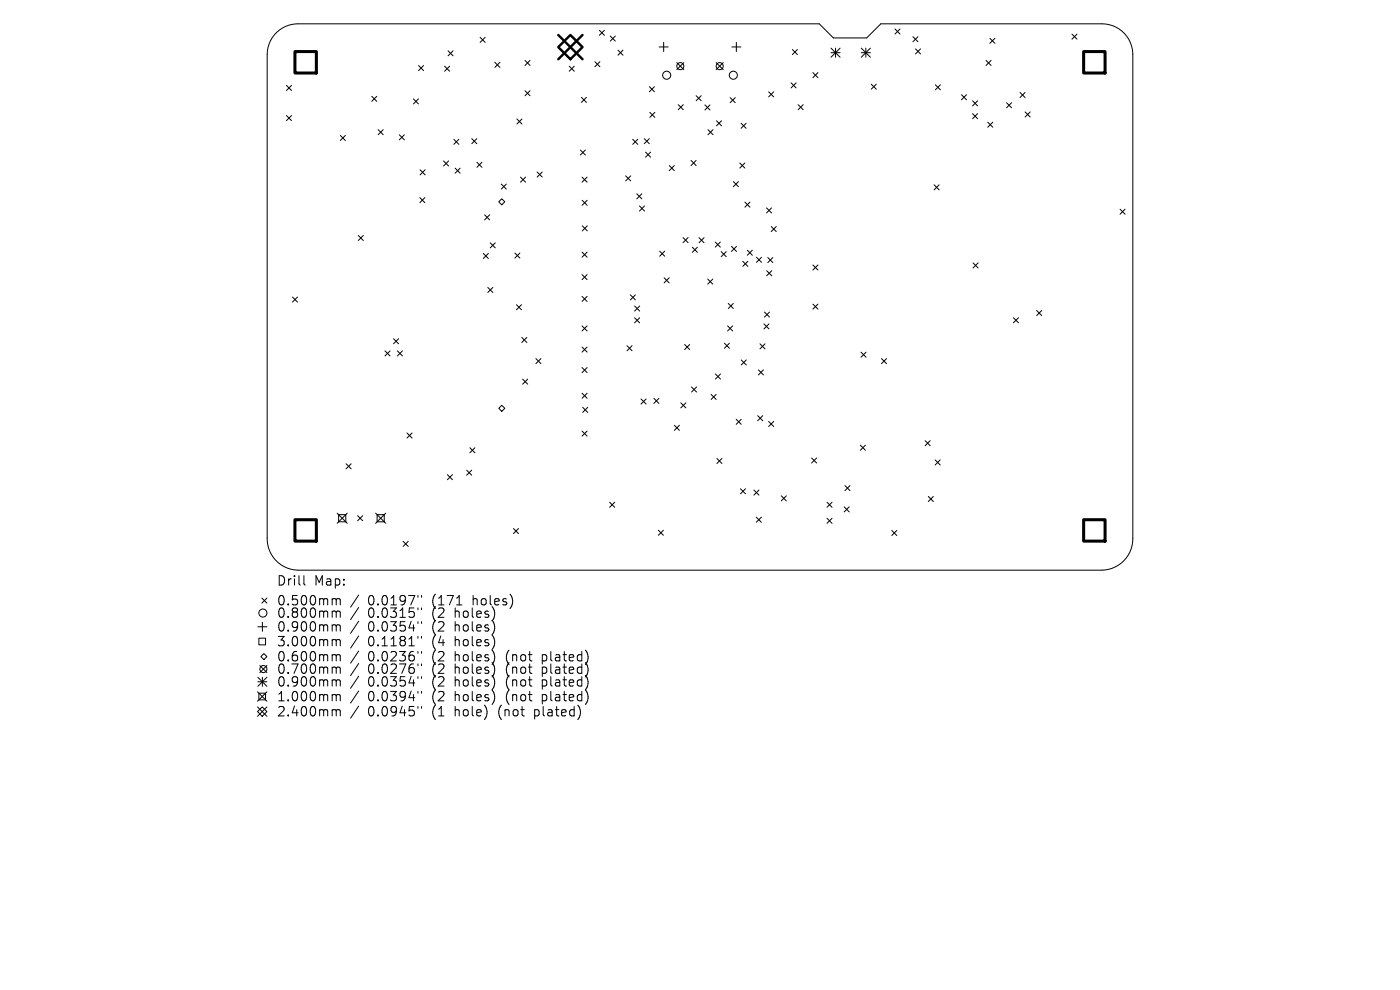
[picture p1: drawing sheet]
<svg xmlns="http://www.w3.org/2000/svg" width="297mm" height="210mm" viewBox="0 0 297 210" stroke-linecap="round" stroke-linejoin="round" font-family="sans-serif">
<defs><g id="words">
<g font-size="2.8">
<text x="58.6" y="124.5">Drill</text>
<text x="66.6" y="124.5">Map:</text>
<text x="58.6" y="128.7">0.500mm</text>
<text x="58.6" y="131.3">0.800mm</text>
<text x="78.1" y="128.7">0.0197&quot;</text>
<text x="78.1" y="131.3">0.0315&quot;</text>
<text x="91.8" y="128.7">(171</text>
<text x="91.8" y="131.3">(2</text>
<text x="96.8" y="131.3">holes)</text>
<text x="100.6" y="128.7">holes)</text>
<text x="58.6" y="134.3">0.900mm</text>
<text x="58.6" y="137.4">3.000mm</text>
<text x="78.1" y="134.3">0.0354&quot;</text>
<text x="78.1" y="137.4">0.1181&quot;</text>
<text x="91.8" y="134.3">(2</text>
<text x="91.8" y="137.4">(4</text>
<text x="96.8" y="134.3">holes)</text>
<text x="96.8" y="137.4">holes)</text>
<text x="58.6" y="140.6">0.600mm</text>
<text x="58.6" y="143.2">0.700mm</text>
<text x="78.1" y="140.6">0.0236&quot;</text>
<text x="78.1" y="143.2">0.0276&quot;</text>
<text x="91.8" y="140.6">(2</text>
<text x="91.8" y="143.2">(2</text>
<text x="96.8" y="140.6">holes)</text>
<text x="96.8" y="143.2">holes)</text>
<text x="107.8" y="140.6">(not</text>
<text x="107.8" y="143.2">(not</text>
<text x="115.6" y="140.6">plated)</text>
<text x="115.6" y="143.2">plated)</text>
<text x="58.6" y="145.9">0.900mm</text>
<text x="58.6" y="149.1">1.000mm</text>
<text x="78.1" y="145.9">0.0354&quot;</text>
<text x="78.1" y="149.1">0.0394&quot;</text>
<text x="91.8" y="145.9">(2</text>
<text x="91.8" y="149.1">(2</text>
<text x="96.8" y="145.9">holes)</text>
<text x="96.8" y="149.1">holes)</text>
<text x="107.8" y="145.9">(not</text>
<text x="107.8" y="149.1">(not</text>
<text x="115.6" y="145.9">plated)</text>
<text x="115.6" y="149.1">plated)</text>
<text x="58.6" y="152.3">2.400mm</text>
<text x="78.1" y="152.3">0.0945&quot;</text>
<text x="91.8" y="152.3">(1</text>
<text x="96.8" y="152.3">hole)</text>
<text x="106.2" y="152.3">(not</text>
<text x="114" y="152.3">plated)</text>
</g>
</g></defs>
<g fill="none" stroke="#000" stroke-width=".21">
<path d="M58.7 6.8a6.5 6.5 0 0 1 4.5-1.7h110.6l3 2.9h7.1l3-2.9h46.9a6.5 6.5 0 0 1 6.5 6.5v102.5a6.7 6.7 0 0 1-6.5 6.9h-170.6a6.7 6.7 0 0 1-6.5-6.9v-102.5a6.5 6.5 0 0 1 2-4.8zM60.8 18.1l1 1.1M61.8 18.1l-1 1.1M88.8 13.9l1.1 1.1M89.9 13.9l-1.1 1.1M94.3 14l1.1 1.1M95.1 10.8l1 1M95.4 14l-1.1 1.1M96.1 10.8l-1 1M101.9 7.9l1 1.1M102.9 7.9l-1 1.1M105 13.2l1.1 1.1"/>
<path d="M106.1 13.2l-1.1 1.1M111.4 12.8l1 1.1M111.4 19.2l1 1.1M112.4 12.8l-1 1.1M112.4 19.2l-1 1.1M120.8 14l1 1.1M121.8 14l-1 1.1M126.2 13.1l1.1 1.1M127.2 6.4l1 1.1M127.3 13.1l-1.1 1.1M128.2 6.4l-1 1.1M129.5 7.6l1 1.1"/>
<path d="M130.5 7.6l-1 1.1M131.1 10.6l1.1 1.1M132.2 10.6l-1.1 1.1M137.8 18.4l1 1.1M138.8 18.4l-1 1.1M139.8 10h2M140.8 9v1.9M143.6 13.3l1.5 1.5M145.1 13.3l-1.5 1.5M151.9 13.3l1.5 1.5M153.4 13.3l-1.5 1.5M155.2 10h2"/>
<path d="M156.2 9v1.9M163.1 19.5l1 1.1M164.1 19.5l-1 1.1M167.8 17.6l1.1 1M168.1 10.5l1.1 1.1M168.9 17.6l-1.1 1M169.2 10.5l-1.1 1.1M172.5 15.4l1 1.1M173.5 15.4l-1 1.1M176.3 10.2l1.9 1.9M176.3 11.2h1.9M177.3 10.2v1.9"/>
<path d="M178.2 10.2l-1.9 1.9M182.7 11.2h1.9M182.7 10.2l1.9 1.9M183.7 10.2v1.9M184.6 10.2l-1.9 1.9M184.8 17.8l1.1 1.1M185.9 17.8l-1.1 1.1M189.9 6.2l1 1M190.9 6.2l-1 1M193.7 7.8l1 1.1M194.2 10.4l1.1 1M194.7 7.8l-1 1.1"/>
<path d="M195.3 10.4l-1.1 1M198.4 18l1.1 1.1M199.5 18l-1.1 1.1M209.2 12.8l1.1 1.1M210 8.1l1.1 1.1M210.3 12.8l-1.1 1.1M211.1 8.1l-1.1 1.1M216.4 19.6l1.1 1.1M217.5 19.6l-1.1 1.1M227.4 7.2l1.1 1.1M228.5 7.2l-1.1 1.1M60.8 24.5l1 1.1"/>
<path d="M61.8 24.5l-1 1.1M72.2 28.7l1.1 1.1M73.3 28.7l-1.1 1.1M78.9 20.4l1 1.1M79.9 20.4l-1 1.1M80.2 27.5l1.1 1.1M81.3 27.5l-1.1 1.1M84.7 28.6l1.1 1.1M85.8 28.6l-1.1 1.1M87.7 21l1.1 1M88.8 21l-1.1 1M89.1 36l1.1 1.1"/>
<path d="M90.2 36l-1.1 1.1M94.1 34.1l1.1 1.1M95.2 34.1l-1.1 1.1M96.3 29.5l1 1.1M96.5 35.7l1.1 1M97.3 29.5l-1 1.1M97.6 35.7l-1.1 1M100.1 29.4l1.1 1.1M101.2 29.4l-1.1 1.1M101.2 34.4l1 1.1M102.2 34.4l-1 1.1M106.3 39l1.1 1.1"/>
<path d="M107.4 39l-1.1 1.1M109.7 25.2l1 1.1M110.4 37.6l1.1 1M110.7 25.2l-1 1.1M111.5 37.6l-1.1 1M114 36.5l1 1.1M115 36.5l-1 1.1M123.1 31.8l1.1 1.1M123.3 20.7l1.1 1M123.5 37.6l1.1 1M124.2 31.8l-1.1 1.1M124.4 20.7l-1.1 1"/>
<path d="M124.6 37.6l-1.1 1M132.7 37.3l1.1 1.1M133.8 37.3l-1.1 1.1M134.2 29.5l1.1 1.1M135.3 29.5l-1.1 1.1M136.7 29.4l1 1.1M136.9 32.3l1.1 1M137.7 29.4l-1 1.1M137.9 23.8l1 1.1M138 32.3l-1.1 1M138.9 23.8l-1 1.1M142 35.1l1.1 1.1"/>
<path d="M143.1 35.1l-1.1 1.1M143.9 22.2l1.1 1.1M145 22.2l-1.1 1.1M146.6 34l1.1 1.1M147.7 34l-1.1 1.1M147.7 20.3l1.1 1.1M148.8 20.3l-1.1 1.1M149.5 22.3l1.1 1M150.2 27.5l1.1 1.1M150.6 22.3l-1.1 1M151.3 27.5l-1.1 1.1M152 25.6l1.1 1.1"/>
<path d="M153.1 25.6l-1.1 1.1M154.9 20.7l1.1 1.1M155.6 38.5l1.1 1.1M156 20.7l-1.1 1.1M156.7 38.5l-1.1 1.1M156.9 34.6l1.1 1.1M157.2 26.1l1.1 1.1M158 34.6l-1.1 1.1M158.3 26.1l-1.1 1.1M169.3 22.2l1.1 1.1M170.4 22.2l-1.1 1.1M198.2 39.2l1 1.1"/>
<path d="M199.2 39.2l-1 1.1M204 20.1l1 1.1M205 20.1l-1 1.1M206.3 21.4l1.1 1.1M206.3 24.1l1.1 1.1M207.4 21.4l-1.1 1.1M207.4 24.1l-1.1 1.1M209.5 25.9l1.1 1.1M210.6 25.9l-1.1 1.1M213.5 21.8l1.1 1.1M214.6 21.8l-1.1 1.1M217.5 23.7l1 1.1"/>
<path d="M218.5 23.7l-1 1.1M76 50l1.1 1M77.1 50l-1.1 1M89.1 41.9l1 1.1M90.1 41.9l-1 1.1M102.5 53.8l1.1 1M102.8 45.6l1.1 1M103.6 53.8l-1.1 1M103.9 45.6l-1.1 1M104 51.5l1.1 1.1M105.1 51.5l-1.1 1.1M106.4 42.2l.7 .6-.7 .6-.6-.6z"/>
<path d="M109.2 53.7l1.1 1.1M110.3 53.7l-1.1 1.1M123.5 53.5l1.1 1.1M123.5 58.2l1.1 1.1M123.5 42.5l1.1 1.1M123.5 47.9l1.1 1.1M124.6 53.5l-1.1 1.1M124.6 58.2l-1.1 1.1M124.6 42.5l-1.1 1.1M124.6 47.9l-1.1 1.1M135.1 41.1l1.1 1.1M135.7 43.7l1 1.1"/>
<path d="M136.2 41.1l-1.1 1.1M136.7 43.7l-1 1.1M139.9 53.3l1.1 1.1M140.9 58.9l1.1 1.1M141 53.3l-1.1 1.1M142 58.9l-1.1 1.1M144.9 50.4l1.1 1.1M146 50.4l-1.1 1.1M146.9 52.4l1 1.1M147.9 52.4l-1 1.1M148.3 50.4l1.1 1.1M149.4 50.4l-1.1 1.1"/>
<path d="M150.1 59.2l1.1 1.1M151.2 59.2l-1.1 1.1M151.7 51.3l1.1 1.1M152.8 51.3l-1.1 1.1M153 53.4l1.1 1M154.1 53.4l-1.1 1M155.2 52.3l1 1M156.2 52.3l-1 1M157.6 55.4l1.1 1.1M158 42.9l1.1 1M158.5 53.1l1.1 1.1M158.7 55.4l-1.1 1.1"/>
<path d="M159.1 42.9l-1.1 1M159.6 53.1l-1.1 1.1M160.5 54.6l1.1 1M161.6 54.6l-1.1 1M162.6 44.1l1.1 1.1M162.7 57.4l1 1.1M162.9 54.6l1.1 1.1M163.6 48l1.1 1.1M163.7 44.1l-1.1 1.1M163.7 57.4l-1 1.1M164 54.6l-1.1 1.1M164.7 48l-1.1 1.1"/>
<path d="M172.5 56.2l1 1.1M173.5 56.2l-1 1.1M206.4 55.8l1.1 1M207.5 55.8l-1.1 1M237.6 44.4l1.1 1M238.7 44.4l-1.1 1M62 63l1.1 1.1M63.1 63l-1.1 1.1M81.7 74.4l1 1.1M82.7 74.4l-1 1.1M83.5 71.9l1.1 1M84.3 74.4l1.1 1.1"/>
<path d="M84.6 71.9l-1.1 1M85.4 74.4l-1.1 1.1M103.5 61l1.1 1M104.6 61l-1.1 1M109.6 64.6l1 1.1M110.6 64.6l-1 1.1M110.7 71.6l1.1 1.1M111.8 71.6l-1.1 1.1M113.7 76.1l1.1 1M114.8 76.1l-1.1 1M123.5 62.9l1.1 1M123.5 69.1l1.1 1.1"/>
<path d="M123.5 73.6l1.1 1.1M123.5 78l1.1 1M124.6 62.9l-1.1 1M124.6 69.1l-1.1 1.1M124.6 73.6l-1.1 1.1M124.6 78l-1.1 1M133 73.3l1.1 1.1M133.7 62.5l1.1 1.1M134.1 73.3l-1.1 1.1M134.6 67.4l1.1 1.1M134.6 64.9l1.1 1.1M134.8 62.5l-1.1 1.1"/>
<path d="M135.7 67.4l-1.1 1.1M135.7 64.9l-1.1 1.1M145.2 73.1l1.1 1M146.3 73.1l-1.1 1M151.8 79.3l1 1.1M152.8 79.3l-1 1.1M153.7 72.8l1.1 1.1M154.4 69.1l1 1.1M154.5 64.4l1.1 1M154.8 72.8l-1.1 1.1M155.4 69.1l-1 1.1M155.6 64.4l-1.1 1"/>
<path d="M157.3 76.4l1 1M158.3 76.4l-1 1M160.9 78.5l1.1 1M161.2 72.9l1.1 1.1M162 78.5l-1.1 1M162.1 68.7l1 1.1M162.2 66.2l1 1.1M162.3 72.9l-1.1 1.1M163.1 68.7l-1 1.1M163.2 66.2l-1 1.1M172.5 64.5l1 1.1M173.5 64.5l-1 1.1"/>
<path d="M182.7 74.7l1 1.1M183.7 74.7l-1 1.1M187 76.1l1.1 1M188.1 76.1l-1.1 1M215 67.4l1.1 1.1M216.1 67.4l-1.1 1.1M219.9 65.9l1.1 1M221 65.9l-1.1 1M73.4 98.4l1.1 1M74.5 98.4l-1.1 1M86.3 91.8l1.1 1.1M87.4 91.8l-1.1 1.1"/>
<path d="M99 99.7l1.1 1.1M99.7 95l1 1M100.1 99.7l-1.1 1.1M100.7 95l-1 1M105.8 86.6l.6-.6 .7 .6-.7 .7zM110.9 80.4l1 1.1M111.9 80.4l-1 1.1M123.5 83.4l1.1 1.1M123.5 91.4l1.1 1.1M123.6 86.4l1.1 1.1M124.6 83.4l-1.1 1.1M124.6 91.4l-1.1 1.1"/>
<path d="M124.7 86.4l-1.1 1.1M136 84.6l1.1 1.1M137.1 84.6l-1.1 1.1M138.7 84.5l1.1 1.1M139.8 84.5l-1.1 1.1M143.1 90.2l1 1.1M144.1 90.2l-1 1.1M144.4 85.5l1.1 1M145.5 85.5l-1.1 1M146.7 82.1l1.1 1.1M147.8 82.1l-1.1 1.1M150.9 83.7l1 1"/>
<path d="M151.9 83.7l-1 1M152.1 97.3l1.1 1M153.2 97.3l-1.1 1M156.2 88.9l1 1.1M157.2 88.9l-1 1.1M160.7 88.2l1.1 1M161.8 88.2l-1.1 1M163.1 89.4l1 1.1M164.1 89.4l-1 1.1M172.2 97.2l1 1M173.2 97.2l-1 1M182.5 94.4l1.1 1.1"/>
<path d="M183.6 94.4l-1.1 1.1M196.3 93.5l1 1.1M197.3 93.5l-1 1.1M198.4 97.6l1.1 1M199.5 97.6l-1.1 1M71.5 108.9l2.2 2.1M71.8 109.2h1.6v1.5h-1.6zM73.7 108.9l-2.2 2.1M75.9 109.4l1 1.1M76.9 109.4l-1 1.1M79.7 108.9l2.1 2.1M80 109.2h1.5v1.5h-1.5z"/>
<path d="M81.8 108.9l-2.1 2.1M85.5 114.8l1.1 1.1M86.6 114.8l-1.1 1.1M94.9 100.7l1.1 1.1M96 100.7l-1.1 1.1M108.9 112.1l1.1 1.1M110 112.1l-1.1 1.1M129.3 106.5l1.1 1.1M130.4 106.5l-1.1 1.1M139.7 112.5l1 1.1M140.7 112.5l-1 1.1M157.1 103.7l1.1 1.1"/>
<path d="M158.2 103.7l-1.1 1.1M159.9 104l1.1 1M160.4 109.7l1.1 1.1M161 104l-1.1 1M161.5 109.7l-1.1 1.1M165.7 105.2l1.1 1.1M166.8 105.2l-1.1 1.1M175.4 106.5l1.1 1.1M175.4 109.9l1.1 1.1M176.5 106.5l-1.1 1.1M176.5 109.9l-1.1 1.1M179.1 107.5l1.1 1.1"/>
<path d="M179.3 103l1 1.1M180.2 107.5l-1.1 1.1M180.3 103l-1 1.1M189.2 112.5l1.1 1.1M190.3 112.5l-1.1 1.1M196.9 105.3l1.1 1.1M198 105.3l-1.1 1.1M54.7 133h1.9M54.9 135.4h1.4v1.4h-1.4zM55.3 139.3l.7-.7 .6 .7-.6 .6zM55.6 126.9l1 1M55.7 132v1.9"/>
<path d="M56.6 126.9l-1 1M64.5 122.1v1.7l.3 .3M70.8 127l.4 .1 .1 .2M70.8 129.6h.2l.3 .3M70.8 132.5h.2l.3 .3M70.8 135.7l.4 .1 .1 .2M70.8 138.9l.4 .1 .1 .2M71.3 127.3l.3-.3 .5 .1 .1 1.2M71.3 127.3v1M71.3 129.9v1.1M71.3 132.8v1.1M71.3 136v1"/>
<path d="M71.3 139.2v1M71.3 129.9l.3-.3 .5 .1 .1 1.3M71.3 132.8l.3-.3 .5 .1 .1 1.3M71.3 136l.3-.3 .5 .1 .1 1.2M71.3 139.2l.3-.3 .5 .1 .1 1.2M76.1 126.2l-1.7 2.6M76.1 128.9l-1.7 2.5M76.1 131.8l-1.7 2.5M76.1 134.9l-1.7 2.6M76.1 138.1l-1.7 2.6M88.7 126.3v.4M88.7 129v.3"/>
<path d="M88.7 131.9v.4M88.7 135v.4M88.7 138.2v.4M89.4 126.3v.4M89.4 129v.3M89.4 131.9v.4M89.4 135v.4M89.4 138.2v.4M96.9 128.3h1.1M54.6 151l1-1 1 1-1 1zM54.6 146.8l2 2M54.6 150l2 2"/>
<path d="M54.7 143.7l1.9 1.9M54.7 144.6h1.9M54.9 147h1.4v1.5h-1.4zM55.1 141.2l1.5 1.5M55.7 143.7v1.9M56.6 141.2l-1.5 1.5M56.6 143.7l-1.9 1.9M56.6 146.8l-2 2M56.6 150l-2 2M70.8 141.5h.2l.3 .3M70.8 144.2l.4 .1 .1 .2M70.8 147.3l.4 .1 .1 .2"/>
<path d="M70.8 150.5h.2l.3 .3M71.3 141.8v1M71.3 144.5v1M71.3 147.6v1.1M71.3 150.8v1.1M71.3 141.8l.3-.3 .5 .1 .1 1.2M71.3 144.5l.3-.3 .5 .1 .1 1.2M71.3 147.6l.3-.3 .5 .1 .1 1.3M71.3 150.8l.3-.3 .5 .1 .1 1.3M76.1 140.7l-1.7 2.6M76.1 143.4l-1.7 2.6M76.1 146.6l-1.7 2.5"/>
<path d="M76.1 149.8l-1.7 2.5M88.7 140.8v.4M88.7 143.5v.4M88.7 146.7v.3M88.7 149.9v.3M89.4 140.8v.4M89.4 143.5v.4M89.4 146.7v.3M89.4 149.9v.3"/>
<circle cx="141.4" cy="16" r=".86"/>
<circle cx="144.3" cy="14" r=".75"/>
<circle cx="152.7" cy="14" r=".75"/>
<circle cx="155.6" cy="16" r=".86"/>
<circle cx="55.8" cy="130" r=".86"/>
<circle cx="55.9" cy="141.9" r=".75"/>
</g>
<path d="M62.6 10.9h4.5v4.6h-4.5zM229.9 10.9h4.5v4.6h-4.5zM62.6 110.2h4.5v4.6h-4.5zM229.9 110.2h4.5v4.6h-4.5z" fill="none" stroke="#000" stroke-width=".64"/>
<path d="M118.4 10l2.6-2.6 2.6 2.6-2.6 2.6zM118.4 7.4l5.2 5.2M123.6 7.4l-5.2 5.2" fill="none" stroke="#000" stroke-width=".51"/>
<use href="#words"/>
</svg>
